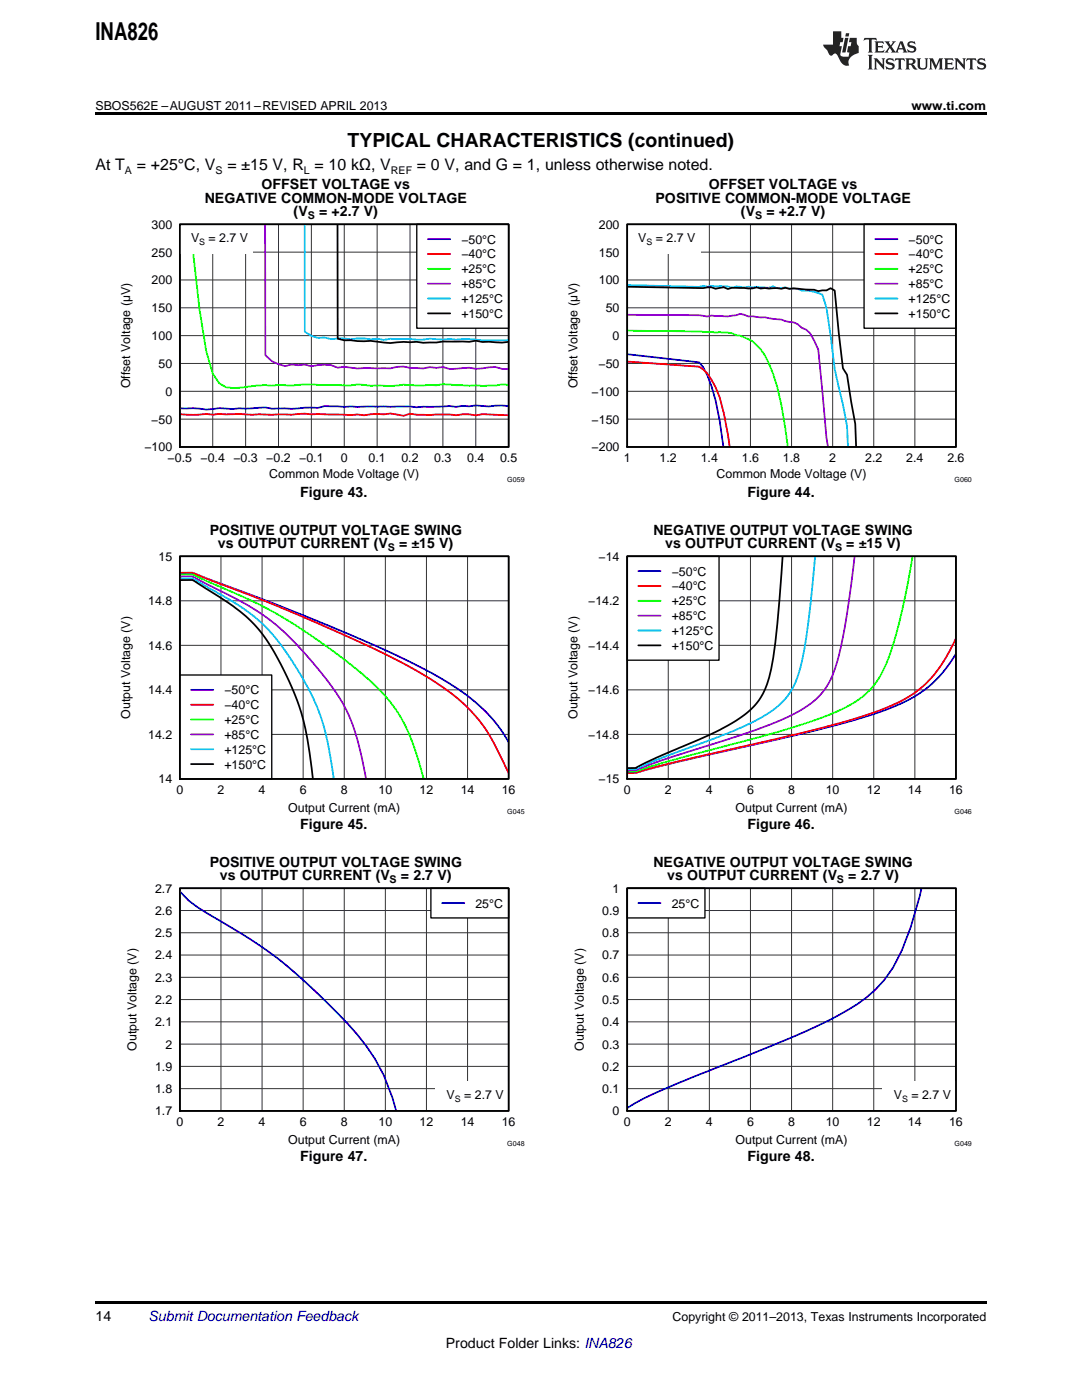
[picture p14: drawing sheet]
<svg xmlns="http://www.w3.org/2000/svg" width="216mm" height="279mm" viewBox="0 0 216 279" stroke-linecap="round" stroke-linejoin="round" font-family="sans-serif">
<defs><g id="words">
<text font-size="4.9" x="19" y="7.9">INA826</text>
<text font-size="3.9" x="69.4" y="29.3">TYPICAL CHARACTERISTICS (continued)</text>
<g font-size="3.2">
<text x="19" y="34">At T</text>
<text x="27.3" y="34">= +25°C, V</text>
<text x="45.4" y="34">= ±15 V, R = 10 kΩ, V</text>
<text x="83.2" y="34">= 0 V, and G = 1, unless otherwise noted.</text>
</g>
<g font-size="2.8">
<text x="40.9" y="40.4">NEGATIVE COMMON-MODE VOLTAGE</text>
<text x="52.2" y="37.7">OFFSET VOLTAGE vs</text>
<text x="130.8" y="40.4">POSITIVE COMMON-MODE VOLTAGE</text>
<text x="141.5" y="37.7">OFFSET VOLTAGE vs</text>
<text x="58.6" y="43.1">(V</text>
<text x="63.7" y="43.1">= +2.7 V)</text>
<text x="147.8" y="43.1">(V</text>
<text x="152.9" y="43.1">= +2.7 V)</text>
<text x="59.9" y="99.3">Figure 43.</text>
<text x="149.2" y="99.3">Figure 44.</text>
<text x="41.8" y="106.7">POSITIVE OUTPUT VOLTAGE SWING</text>
<text x="130.4" y="106.7">NEGATIVE OUTPUT VOLTAGE SWING</text>
<text x="43.5" y="109.4">vs OUTPUT CURRENT (V</text>
<text x="79.6" y="109.4">= ±15 V)</text>
<text x="132.8" y="109.4">vs OUTPUT CURRENT (V</text>
<text x="168.9" y="109.4">= ±15 V)</text>
<text x="59.9" y="165.5">Figure 45.</text>
<text x="149.2" y="165.5">Figure 46.</text>
<text x="41.8" y="172.9">POSITIVE OUTPUT VOLTAGE SWING</text>
<text x="130.4" y="172.9">NEGATIVE OUTPUT VOLTAGE SWING</text>
<text x="43.9" y="175.6">vs OUTPUT CURRENT (V</text>
<text x="80" y="175.6">= 2.7 V)</text>
<text x="133.1" y="175.6">vs OUTPUT CURRENT (V</text>
<text x="169.3" y="175.6">= 2.7 V)</text>
<text x="59.9" y="231.8">Figure 47.</text>
<text x="149.2" y="231.8">Figure 48.</text>
<text x="19" y="263.6">14</text>
<text x="89" y="269">Product Folder Links: INA826</text>
</g>
<text font-size="2.8" fill="#0000c8" x="29.6" y="263.6">Submit Documentation Feedback</text>
<g font-size="2.5">
<text x="19" y="21.9">SBOS562E –AUGUST 2011–REVISED APRIL 2013</text>
<text x="181.9" y="21.9">www.ti.com</text>
<text x="30.2" y="45.6">300</text>
<text x="119.5" y="45.6">200</text>
<text x="30.2" y="51.2">250</text>
<text x="38.1" y="48.4">V</text>
<text x="41.6" y="48.4">= 2.7 V</text>
<text x="92.1" y="48.6">−50°C</text>
<text x="92.1" y="51.6">−40°C</text>
<text x="119.5" y="51.2">150</text>
<text x="127.4" y="48.4">V</text>
<text x="130.9" y="48.4">= 2.7 V</text>
<text x="181.3" y="48.6">−50°C</text>
<text x="181.3" y="51.6">−40°C</text>
<text x="30.2" y="56.8">200</text>
<text x="92.1" y="54.5">+25°C</text>
<text x="92.1" y="57.5">+85°C</text>
<text x="119.5" y="56.8">100</text>
<text x="181.3" y="54.5">+25°C</text>
<text x="181.3" y="57.5">+85°C</text>
<text x="30.2" y="62.3">150</text>
<text x="92.1" y="60.5">+125°C</text>
<text x="92.1" y="63.4">+150°C</text>
<text x="120.9" y="62.3">50</text>
<text x="181.3" y="60.5">+125°C</text>
<text x="181.3" y="63.4">+150°C</text>
<text x="30.2" y="67.9">100</text>
<text x="122.2" y="67.9">0</text>
<text x="26" y="77.5" transform="rotate(-90 26 77.5)">Offset Voltage (µV)</text>
<text x="31.6" y="73.4">50</text>
<text x="115.2" y="77.5" transform="rotate(-90 115.2 77.5)">Offset Voltage (µV)</text>
<text x="119.4" y="73.4">−50</text>
<text x="33" y="79">0</text>
<text x="118.1" y="79">−100</text>
<text x="30.2" y="84.5">−50</text>
<text x="118.1" y="84.5">−150</text>
<text x="28.8" y="90.1">−100</text>
<text x="33.5" y="92.3">−0.5 −0.4 −0.3 −0.2 −0.1</text>
<text x="53.7" y="95.3">Common Mode Voltage (V)</text>
<text x="68" y="92.3">0</text>
<text x="73.5" y="92.3">0.1</text>
<text x="80.1" y="92.3">0.2</text>
<text x="86.7" y="92.3">0.3</text>
<text x="93.2" y="92.3">0.4</text>
<text x="99.8" y="92.3">0.5</text>
<text x="118.1" y="90.1">−200</text>
<text x="124.5" y="92.3">1</text>
<text x="131.6" y="92.3">1.2</text>
<text x="139.8" y="92.3">1.4</text>
<text x="143" y="95.3">Common Mode Voltage (V)</text>
<text x="148" y="92.3">1.6</text>
<text x="156.2" y="92.3">1.8</text>
<text x="165.5" y="92.3">2</text>
<text x="172.6" y="92.3">2.2</text>
<text x="180.8" y="92.3">2.4</text>
<text x="189" y="92.3">2.6</text>
<text x="31.6" y="111.9">15</text>
<text x="119.4" y="111.9">−14</text>
<text x="134" y="114.9">−50°C</text>
<text x="134" y="117.8">−40°C</text>
<text x="29.6" y="120.8">14.8</text>
<text x="117.4" y="120.8">−14.2</text>
<text x="134" y="120.8">+25°C</text>
<text x="134" y="123.8">+85°C</text>
<text x="29.6" y="129.7">14.6</text>
<text x="117.4" y="129.7">−14.4</text>
<text x="134" y="126.7">+125°C</text>
<text x="134" y="129.7">+150°C</text>
<text x="26" y="143.5" transform="rotate(-90 26 143.5)">Output Voltage (V)</text>
<text x="29.6" y="138.6">14.4</text>
<text x="44.8" y="138.6">−50°C</text>
<text x="44.8" y="141.5">−40°C</text>
<text x="115.2" y="143.5" transform="rotate(-90 115.2 143.5)">Output Voltage (V)</text>
<text x="117.4" y="138.6">−14.6</text>
<text x="29.6" y="147.5">14.2</text>
<text x="44.8" y="144.5">+25°C</text>
<text x="44.8" y="147.5">+85°C</text>
<text x="117.4" y="147.5">−14.8</text>
<text x="44.8" y="150.4">+125°C</text>
<text x="44.8" y="153.4">+150°C</text>
<text x="31.6" y="156.3">14</text>
<text x="35.2" y="158.5">0</text>
<text x="43.4" y="158.5">2</text>
<text x="51.6" y="158.5">4</text>
<text x="59.8" y="158.5">6</text>
<text x="68" y="158.5">8</text>
<text x="75.5" y="158.5">10</text>
<text x="83.7" y="158.5">12</text>
<text x="91.9" y="158.5">14</text>
<text x="100.1" y="158.5">16</text>
<text x="119.4" y="156.3">−15</text>
<text x="124.5" y="158.5">0</text>
<text x="132.7" y="158.5">2</text>
<text x="140.9" y="158.5">4</text>
<text x="149.1" y="158.5">6</text>
<text x="157.3" y="158.5">8</text>
<text x="164.8" y="158.5">10</text>
<text x="173" y="158.5">12</text>
<text x="181.2" y="158.5">14</text>
<text x="189.4" y="158.5">16</text>
<text x="57.5" y="162.1">Output Current (mA)</text>
<text x="146.8" y="162.1">Output Current (mA)</text>
<text x="30.9" y="178.2">2.7</text>
<text x="122.2" y="178.2">1</text>
<text x="30.9" y="182.6">2.6</text>
<text x="94.9" y="181.1">25°C</text>
<text x="120.2" y="182.6">0.9</text>
<text x="134" y="181.1">25°C</text>
<text x="30.9" y="191.5">2.4</text>
<text x="30.9" y="187">2.5</text>
<text x="120.2" y="191.5">0.7</text>
<text x="120.2" y="187">0.8</text>
<text x="30.9" y="195.9">2.3</text>
<text x="120.2" y="195.9">0.6</text>
<text x="30.9" y="200.4">2.2</text>
<text x="120.2" y="200.4">0.5</text>
<text x="27.3" y="209.7" transform="rotate(-90 27.3 209.7)">Output Voltage (V)</text>
<text x="30.9" y="204.8">2.1</text>
<text x="33" y="209.3">2</text>
<text x="116.5" y="209.7" transform="rotate(-90 116.5 209.7)">Output Voltage (V)</text>
<text x="120.2" y="209.3">0.3</text>
<text x="120.2" y="204.8">0.4</text>
<text x="30.9" y="213.7">1.9</text>
<text x="120.2" y="213.7">0.2</text>
<text x="30.9" y="218.2">1.8</text>
<text x="89.1" y="219.4">V</text>
<text x="92.6" y="219.4">= 2.7 V</text>
<text x="120.2" y="218.2">0.1</text>
<text x="178.4" y="219.4">V</text>
<text x="181.9" y="219.4">= 2.7 V</text>
<text x="30.9" y="222.6">1.7</text>
<text x="35.2" y="224.8">0</text>
<text x="43.4" y="224.8">2</text>
<text x="51.6" y="224.8">4</text>
<text x="59.8" y="224.8">6</text>
<text x="68" y="224.8">8</text>
<text x="75.5" y="224.8">10</text>
<text x="83.7" y="224.8">12</text>
<text x="91.9" y="224.8">14</text>
<text x="100.1" y="224.8">16</text>
<text x="122.2" y="222.6">0</text>
<text x="124.5" y="224.8">0</text>
<text x="132.7" y="224.8">2</text>
<text x="140.9" y="224.8">4</text>
<text x="149.1" y="224.8">6</text>
<text x="157.3" y="224.8">8</text>
<text x="164.8" y="224.8">10</text>
<text x="173" y="224.8">12</text>
<text x="181.2" y="224.8">14</text>
<text x="189.4" y="224.8">16</text>
<text x="57.5" y="228.3">Output Current (mA)</text>
<text x="146.8" y="228.3">Output Current (mA)</text>
<text x="134.2" y="263.6">Copyright © 2011–2013, Texas Instruments Incorporated</text>
</g>
<g font-size="2.1">
<text x="24.9" y="34.6">A</text>
<text x="43" y="34.6">S</text>
<text x="60.6" y="34.6">L</text>
<text x="78" y="34.6">REF</text>
<text x="61.4" y="43.7">S</text>
<text x="150.7" y="43.7">S</text>
<text x="77.4" y="109.9">S</text>
<text x="166.6" y="109.9">S</text>
<text x="77.8" y="176.2">S</text>
<text x="167" y="176.2">S</text>
</g>
<g font-size="1.8">
<text x="39.8" y="48.8">S</text>
<text x="129" y="48.8">S</text>
<text x="90.7" y="219.8">S</text>
<text x="180" y="219.8">S</text>
</g>
<g font-size="1.4">
<text x="101.2" y="96.3">G059</text>
<text x="190.5" y="96.3">G060</text>
<text x="101.2" y="162.5">G045</text>
<text x="190.5" y="162.5">G046</text>
<text x="101.2" y="228.8">G048</text>
<text x="190.5" y="228.8">G049</text>
</g>
</g></defs>
<path d="M19 259.7h177.8v.5h-177.8z" fill="#000"/>
<g fill="#fff">
<path d="M66.9 233.5h.3v.7h-.3z"/>
<path d="M156.1 233.5h.4v.7h-.4z"/>
</g>
<path d="M35.9 177.3h65.6v44.4h-65.6z" fill="none" stroke="#000" stroke-width=".26"/>
<g fill="none" stroke="#333" stroke-width=".2">
<path d="M35.9 177.3h65.6v44.4h-65.6zM44.1 177.3v44.4M52.3 177.3v44.4M60.5 177.3v44.4M68.7 177.3v44.4M76.9 177.3v44.4M85.1 177.3v44.4M93.3 177.3v44.4M35.9 199.5h65.6M35.9 195h65.6M35.9 190.6h65.6M35.9 186.2h65.6"/>
<path d="M35.9 181.7h65.6M35.9 217.3h65.6M35.9 212.8h65.6M35.9 208.4h65.6M35.9 203.9h65.6"/>
</g>
<path d="M35.9 177.9a24.8 24.8 0 0 0 7.1 5.3 92 92 0 0 1 22.9 17.6 49.4 49.4 0 0 1 10.7 13.8l1.7 4.5 .8 2.7" fill="none" stroke="#00f" stroke-width=".35"/>
<path d="M86 177.3h15.5v5.9h-15.5z" fill="#fff"/>
<path d="M86 177.3h15.5v5.9h-15.5z" fill="none" stroke="#000" stroke-width=".26"/>
<path d="M88.2 180.2h4.4" fill="none" stroke="#00f" stroke-width=".35"/>
<path d="M86.9 215.8h14.6v5.9h-14.6z" fill="#fff"/>
<path d="M35.9 177.3h65.6v44.4h-65.6z" fill="none" stroke="#000" stroke-width=".35"/>
<path d="M125.1 177.3h65.6v44.4h-65.6z" fill="none" stroke="#000" stroke-width=".26"/>
<g fill="none" stroke="#333" stroke-width=".2">
<path d="M125.1 177.3h65.6v44.4h-65.6zM133.3 177.3v44.4M141.5 177.3v44.4M149.7 177.3v44.4M157.9 177.3v44.4M166.1 177.3v44.4M174.3 177.3v44.4M182.5 177.3v44.4M125.1 199.5h65.6M125.1 195h65.6M125.1 190.6h65.6M125.1 186.2h65.6"/>
<path d="M125.1 181.7h65.6M125.1 217.3h65.6M125.1 212.8h65.6M125.1 208.4h65.6M125.1 203.9h65.6"/>
</g>
<path d="M183.9 177.2a59.7 59.7 0 0 1-5.7 15.9 26.1 26.1 0 0 1-10.6 9.4 224.4 224.4 0 0 1-23 9.9l-3.5 1.5a148 148 0 0 0-14.2 6.2l-1.8 1" fill="none" stroke="#00f" stroke-width=".35"/>
<path d="M125.1 177.3h15.6v5.9h-15.6z" fill="#fff"/>
<path d="M125.1 177.3h15.6v5.9h-15.6z" fill="none" stroke="#000" stroke-width=".26"/>
<path d="M127.4 180.2h4.4" fill="none" stroke="#00f" stroke-width=".35"/>
<path d="M176.1 215.8h14.6v5.9h-14.6z" fill="#fff"/>
<path d="M125.1 177.3h65.6v44.4h-65.6z" fill="none" stroke="#000" stroke-width=".35"/>
<g fill="#fff">
<path d="M66.9 167.3h.3v.7h-.3z"/>
<path d="M156.1 167.3h.4v.7h-.4z"/>
</g>
<path d="M35.9 111h65.6v44.5h-65.6z" fill="none" stroke="#000" stroke-width=".26"/>
<path d="M35.9 111h65.6v44.5h-65.6zM35.9 119.9h65.6M44.1 111v44.5M52.3 111v44.5M60.5 111v44.5M68.7 111v44.5M76.9 111v44.5M85.1 111v44.5M93.3 111v44.5M35.9 137.7h65.6M35.9 128.8h65.6M35.9 146.6h65.6" fill="none" stroke="#333" stroke-width=".2"/>
<path d="M35.9 114.3h.4a6.1 6.1 0 0 1 3.7 .6l16 6.1 14 5.7 9 4 5.7 2.9 3.3 1.8a36.1 36.1 0 0 1 12.7 11.4l.8 1.3" fill="none" stroke="#00f" stroke-width=".35"/>
<path d="M35.9 114.4a6.6 6.6 0 0 1 4.1 .6l14.4 5.6 14.3 6.1 10.3 4.9 6.5 3.7a33.7 33.7 0 0 1 14.8 16.5l1.2 2.5" fill="none" stroke="#f00" stroke-width=".35"/>
<path d="M35.9 114.7h.4a5.3 5.3 0 0 1 3.7 .7l10.3 4.5 4.9 2.6 6.6 4.1 7.8 5.7a41.3 41.3 0 0 1 10.2 10.6 47.1 47.1 0 0 1 4.8 12.6" fill="none" stroke="#0f0" stroke-width=".35"/>
<path d="M35.9 115.1h.4a4.8 4.8 0 0 1 3.7 .8l6.6 3.3a44.9 44.9 0 0 1 15.6 12.8 49.3 49.3 0 0 1 7.4 10.6 53.4 53.4 0 0 1 3.5 12.9" fill="none" stroke="#9400d3" stroke-width=".35"/>
<path d="M35.9 115.5h.4a4.5 4.5 0 0 1 3.7 .9l4.1 2.3a34.8 34.8 0 0 1 14.8 14.2 44.7 44.7 0 0 1 7.4 20.3l.3 2.3" fill="none" stroke="#00bfff" stroke-width=".35"/>
<path d="M35.9 115.8h1.7a3.3 3.3 0 0 1 2.4 1l2.5 1.5a30.8 30.8 0 0 1 12.7 12.7 53.6 53.6 0 0 1 7 22.2l.2 2.3" fill="none" stroke="#000" stroke-width=".35"/>
<path d="M35.9 134.7h18.3v20.8h-18.3z" fill="#fff"/>
<path d="M125.1 111h65.6v44.5h-65.6zM35.9 134.7h18.3v20.8h-18.3z" fill="none" stroke="#000" stroke-width=".26"/>
<path d="M38.1 137.7h4.5M190.7 130.5a24.7 24.7 0 0 1-14.3 11.3l-5.7 1.8-7.4 2-28.7 6.6-7 1.8a4.3 4.3 0 0 1-2.4 .3" fill="none" stroke="#00f" stroke-width=".35"/>
<path d="M190.7 127.4a26.5 26.5 0 0 1-7.7 10.5 45.4 45.4 0 0 1-13.5 5.9l-8.6 2.3-25.1 5.7-8.2 2.2a4.2 4.2 0 0 1-2.4 .2M38.1 140.6h4.5" fill="none" stroke="#f00" stroke-width=".35"/>
<path d="M182.1 111a110.1 110.1 0 0 1-5.3 21.5 17.5 17.5 0 0 1-10.6 9.8l-4.1 1.6-5.3 1.7-21 5.6-6.9 2.1a7.4 7.4 0 0 1-3.7 .7M38.1 143.6h4.5" fill="none" stroke="#0f0" stroke-width=".35"/>
<path d="M170.5 111a122.8 122.8 0 0 1-3.9 22.5 15.6 15.6 0 0 1-9 9.4l-4.1 1.8-3.7 1.3-16 5.1-4.9 1.8a6.6 6.6 0 0 1-3.7 .9M38.1 146.6h4.5" fill="none" stroke="#9400d3" stroke-width=".35"/>
<path d="M162.7 111a152.7 152.7 0 0 1-3.1 22.6 15.6 15.6 0 0 1-9 10.3l-5.7 2.6-12.7 4.7-4.6 1.9a3.9 3.9 0 0 1-2.4 .4M38.1 149.5h4.5" fill="none" stroke="#00bfff" stroke-width=".35"/>
<path d="M35.9 111h65.6v44.5h-65.6zM156.2 111l-.3 3.4a179.6 179.6 0 0 1-2 19.1 14.7 14.7 0 0 1-8.2 11l-4.1 2.2-10.7 4.5-3.3 1.6a3.6 3.6 0 0 1-2.4 .5M38.1 152.5h4.5" fill="none" stroke="#000" stroke-width=".35"/>
<path d="M125.1 111h65.6v44.5h-65.6zM125.1 119.9h65.6M133.3 111v44.5M141.5 111v44.5M149.7 111v44.5M157.9 111v44.5M166.1 111v44.5M174.3 111v44.5M182.5 111v44.5M125.1 137.7h65.6M125.1 128.8h65.6M125.1 146.6h65.6" fill="none" stroke="#333" stroke-width=".2"/>
<path d="M125.1 111h18.4v20.8h-18.4z" fill="#fff"/>
<path d="M125.1 111h18.4v20.8h-18.4z" fill="none" stroke="#000" stroke-width=".26"/>
<path d="M127.4 114h4.4" fill="none" stroke="#00f" stroke-width=".35"/>
<path d="M127.4 116.9h4.4" fill="none" stroke="#f00" stroke-width=".35"/>
<path d="M127.4 119.9h4.4" fill="none" stroke="#0f0" stroke-width=".35"/>
<path d="M127.4 122.9h4.4" fill="none" stroke="#9400d3" stroke-width=".35"/>
<path d="M127.4 125.8h4.4" fill="none" stroke="#00bfff" stroke-width=".35"/>
<path d="M125.1 111h65.6v44.5h-65.6zM127.4 128.8h4.4" fill="none" stroke="#000" stroke-width=".35"/>
<g fill="#fff">
<path d="M66.9 101h.3v.7h-.3z"/>
<path d="M156.1 101h.4v.7h-.4z"/>
</g>
<path d="M35.9 44.8h65.6v44.4h-65.6z" fill="none" stroke="#000" stroke-width=".26"/>
<g fill="none" stroke="#333" stroke-width=".2">
<path d="M35.9 44.8h65.6v44.4h-65.6zM35.9 55.9h65.6M35.9 50.3h65.6M42.4 44.8v44.4M49 44.8v44.4M55.6 44.8v44.4M62.1 44.8v44.4M68.7 44.8v44.4M75.3 44.8v44.4M81.8 44.8v44.4M88.4 44.8v44.4M94.9 44.8v44.4"/>
<path d="M35.9 78.1h65.6M35.9 72.5h65.6M35.9 67h65.6M35.9 61.4h65.6M35.9 83.6h65.6"/>
</g>
<path d="M101.5 81l-2.6-.1-1.3 .2-2.7-.2-3.9 .3-1.3-.2-6.6 .3-1.3-.2-13.1 .1-3.9-.1-1.4 .3h-2.6a22 22 0 0 1-5.2 .1l-1.3 .1-1.4-.3-6.5 .3a14.9 14.9 0 0 0-5.3 .1 22.3 22.3 0 0 0-5.2-.2" fill="none" stroke="#00f" stroke-width=".35"/>
<path d="M35.9 82.7l2.6 .1 2.6-.2 1.3 .2 1.4-.2h3.9l2.6 .2h7.9l2.6-.3 1.3 .2 1.3-.1 6.6 .2 1.3-.1 1.3 .2 2.7-.3 1.3 .1 1.3-.2 2.6 .5 1.3-.4 3.9 .2 4-.1 1.3 .2 1.3-.2 2.6 .2 1.3-.2 5.3 .1" fill="none" stroke="#f00" stroke-width=".35"/>
<path d="M38.1 44.7l.4 5.5 1.3 11.6 1.3 8.2 1.3 4.6 1.4 1.9 1.3 .8a15.3 15.3 0 0 0 5.2-.2l2.6-.3 1.4 .2 1.3-.2a19.8 19.8 0 0 0 5.2-.1l7.9 .2 2.6-.2 2.6 .3h1.4a19.6 19.6 0 0 0 5.2-.2l6.6 .1 1.3-.2a57.9 57.9 0 0 0 11.8 0l1.3 .1" fill="none" stroke="#0f0" stroke-width=".35"/>
<path d="M52.9 44.7v26.2l1.4 1.2 1.3 .6 1.3 .4 1.3-.4 1.3 .2 1.3-.1 1.3 .3a7.9 7.9 0 0 1 5.3 .3l1.3-.2a16.6 16.6 0 0 0 5.2 .3h4l1.3-.3 1.3-.1 1.3 .3 2.6 .1 1.3-.2 1.4 .1 1.3-.1 1.3 .3 3.9-.2 1.3 .2 4-.3 1.3 .3h1.3" fill="none" stroke="#9400d3" stroke-width=".35"/>
<path d="M60.8 44.7v21.5l1.3 .8 1.3 .4h1.4l1.3 .3 1.3-.1 2.6 .1 2.6-.2 1.3 .2 1.4-.1 1.3 .2 1.3-.2 5.2 .2 2.6-.2 2.7 .2 1.3-.2 1.3 .2a19.1 19.1 0 0 1 5.2 .1h5.3" fill="none" stroke="#00bfff" stroke-width=".35"/>
<path d="M67.3 44.7l.1 22.9 1.3 .3 3.9 .2 1.3-.1a20.7 20.7 0 0 0 6.6 .2h2.6a21.5 21.5 0 0 0 5.3 0h5.2l1.3-.2 1.3 .3 1.4-.1a11.2 11.2 0 0 0 3.9 0" fill="none" stroke="#000" stroke-width=".35"/>
<path d="M83.2 44.8h18.3v20.7h-18.3z" fill="#fff"/>
<path d="M83.2 44.8h18.3v20.7h-18.3z" fill="none" stroke="#000" stroke-width=".26"/>
<path d="M85.4 47.7h4.4" fill="none" stroke="#00f" stroke-width=".35"/>
<path d="M85.4 50.7h4.4" fill="none" stroke="#f00" stroke-width=".35"/>
<path d="M85.4 53.7h4.4" fill="none" stroke="#0f0" stroke-width=".35"/>
<path d="M85.4 56.6h4.4" fill="none" stroke="#9400d3" stroke-width=".35"/>
<path d="M85.4 59.6h4.4" fill="none" stroke="#00bfff" stroke-width=".35"/>
<path d="M85.4 62.5h4.4" fill="none" stroke="#000" stroke-width=".35"/>
<path d="M35.9 44.8h14.6v5.9h-14.6z" fill="#fff"/>
<path d="M35.9 44.8h65.6v44.4h-65.6zM125.1 57.2l15.2 .3 1.7-.2 .8 .3 1.6-.3 .8 .4 .9-.3 1.6 .1a8.3 8.3 0 0 0 3.3-.1l.8 .2 3.3-.1 .8 .1 .8-.2 .8 .3 .9-.2 4.1 .3 .8 .3 1.6-.1 .8-.5 .9 .5 1.6 15.5 .8 1.3 1.7 9.8 .1 4.7" fill="none" stroke="#000" stroke-width=".35"/>
<path d="M125.1 44.8h65.6v44.4h-65.6z" fill="none" stroke="#000" stroke-width=".26"/>
<g fill="none" stroke="#333" stroke-width=".2">
<path d="M125.1 44.8h65.6v44.4h-65.6zM125.1 55.9h65.6M125.1 50.3h65.6M133.3 44.8v44.4M141.5 44.8v44.4M149.7 44.8v44.4M157.9 44.8v44.4M166.1 44.8v44.4M174.3 44.8v44.4M182.5 44.8v44.4M125.1 78.1h65.6M125.1 72.5h65.6"/>
<path d="M125.1 67h65.6M125.1 61.4h65.6M125.1 83.6h65.6"/>
</g>
<path d="M125.1 70.7l14.4 1.6 .8 1a31.6 31.6 0 0 1 3.3 10.6l.8 5.4" fill="none" stroke="#00f" stroke-width=".35"/>
<path d="M125.1 72.2l14.4 1a7.8 7.8 0 0 1 3.3 4.1l.8 2 .8 3.1 1.2 6.9" fill="none" stroke="#f00" stroke-width=".35"/>
<path d="M125.1 66l18.5 .3a7.9 7.9 0 0 1 3.3 .6 7.9 7.9 0 0 1 5.7 4 32.5 32.5 0 0 1 3.3 9.8l1.3 8.6" fill="none" stroke="#0f0" stroke-width=".35"/>
<path d="M125.1 62.8l14.4 .1 1.6 .3 .9-.2h1.6a7.5 7.5 0 0 0 4.1-.4l1.6 .6 3.3 .1 3.3 .5 .8 .3 1.7 .2 .8 .4 .8 .7 .8 .4 .8 .7 1.7 3.3 1.6 17.6 .3 1.9" fill="none" stroke="#9400d3" stroke-width=".35"/>
<path d="M125.1 56.9l14.4 .4 .8-.3 .8 .2 .9-.2 .8 .2a7.9 7.9 0 0 1 3.3 .2l.8-.2 1.6 .2 .8-.2 .9 .2 .8-.2 2.4 .2 .9-.2 .8 .3 1.6-.1 .8 .2 1.7 .1 .8 .3a8.3 8.3 0 0 1 4.1 .8l.8 2.6 1.7 12.3 1.6 7 .8 4.3 .2 4.3" fill="none" stroke="#00bfff" stroke-width=".35"/>
<path d="M172.4 44.8h18.4v20.7h-18.4z" fill="#fff"/>
<path d="M172.4 44.8h18.4v20.7h-18.4z" fill="none" stroke="#000" stroke-width=".26"/>
<path d="M174.6 47.7h4.5" fill="none" stroke="#00f" stroke-width=".35"/>
<path d="M174.6 50.7h4.5" fill="none" stroke="#f00" stroke-width=".35"/>
<path d="M174.6 53.7h4.5" fill="none" stroke="#0f0" stroke-width=".35"/>
<path d="M174.6 56.6h4.5" fill="none" stroke="#9400d3" stroke-width=".35"/>
<path d="M174.6 59.6h4.5" fill="none" stroke="#00bfff" stroke-width=".35"/>
<path d="M174.6 62.5h4.5" fill="none" stroke="#000" stroke-width=".35"/>
<path d="M125.1 44.8h14.7v5.9h-14.7z" fill="#fff"/>
<path d="M125.1 44.8h65.6v44.4h-65.6z" fill="none" stroke="#000" stroke-width=".35"/>
<path d="M19 22.5h177.8v.5h-177.8z" fill="#000"/>
<g fill="#231f20">
<path d="M172.5 7.6l-.1 .5 .4-.2h.6v.1v2.1l-.2 .4h.9l-.2-.4v-2.1l.1-.1h.5l.5 .2-.2-.5zM174.5 8.3l.2 .3v1.5l-.2 .4h1.8l.2-.6a1.04 1.04 0 0 1-1.3 .2v-.7h.6l.3 .2v-.6l-.3 .2h-.6v-.6l.8-.1 .4 .3-.2-.5zM176.5 8.3l.9 1.1-.9 1.1h.8l-.2-.2 .4-.7 .5 .7-.2 .2h1.5l-.2-.2 .2-.4h.9l.1 .4-.2 .2h1l-.3-.3-.7-1.9h-.5l-.9 2-.8-1 .9-1h-.8l.1 .3-.4 .5-.3-.6 .1-.2zM179.7 8.6l.4 1h-.7zM181.3 8.4a.63 .63 0 0 0-.2 .7 .63 .63 0 0 0 .6 .4l.6 .2 .1 .2a.75 .75 0 0 1-.7 .4 .75 .75 0 0 1-.6-.5l.1 .7 .1-.1a1.11 1.11 0 0 0 1.5-.6 1.13 1.13 0 0 0-1.2-.8l-.1-.4a1.04 1.04 0 0 1 1.2 .2l-.2-.5-.2 .1-.4-.2zM173.2 10.9l.2 .4v2.2l-.2 .4h1l-.3-.4v-2.2l.3-.4zM174.3 11.6l.3 .4v1.5l-.3 .4h.8l-.2-.4v-1.3l1.5 1.7v-1.9l.2-.4h-.7l.2 .4v.9l-1.1-1.3zM177 11.8a.62 .62 0 0 0-.2 .7 .62 .62 0 0 0 .6 .4l.6 .1 .1 .3a.76 .76 0 0 1-.7 .3 .76 .76 0 0 1-.7-.4l.2 .7 .1-.1a1.11 1.11 0 0 0 1.5-.6 1.13 1.13 0 0 0-1.2-.8l-.1-.4a1.04 1.04 0 0 1 1.2 .2l-.2-.6-.2 .1-.5-.1zM178.7 11.6l-.2 .6a.61 .61 0 0 1 .8-.3v1.6l-.2 .4h.9l-.2-.4v-1.6a.63 .63 0 0 1 .7 .3l-.1-.6zM180.6 11.6l.3 .4v1.5l-.3 .4h1l-.2-.2-.1-.8 .6 .2a.76 .76 0 0 0 1.2 .7l-1-1a.58 .58 0 0 0 .6-.5 .58 .58 0 0 0-.5-.6zM181.4 11.9h.1a.45 .45 0 0 1 .5 .1 .45 .45 0 0 1 .1 .5l-.8 .2zM182.9 11.6l.2 .2a2.17 2.17 0 0 0 .3 1.9 .99 .99 0 0 0 1.6-.6v-1.1l.2-.4h-.7l.2 .2a1.92 1.92 0 0 1-.2 1.8 .6 .6 0 0 1-.9-.5v-1.1l.2-.4zM185.4 11.6l.2 .4v1.5l-.2 .4h.7l-.2-.4v-1.4l.8 1.8 .8-1.8v1.4l-.2 .4h.9l-.2-.4v-1.5l.2-.4h-.8l-.6 1.5-.6-1.5zM188.4 11.6l.2 .4v1.5l-.2 .4h1.8l.1-.6a1.04 1.04 0 0 1-1.2 .1v-.6h.5l.4 .2v-.6l-.4 .2h-.5v-.7h.8l.3 .3-.1-.6zM190.5 11.6l.2 .4v1.5l-.2 .4h.7l-.2-.4v-1.3l1.5 1.7v-1.9l.2-.4h-.7l.2 .4v.9l-1.1-1.3zM192.9 11.6l-.1 .6a.61 .61 0 0 1 .7-.3l.1 1.6-.3 .4h1l-.3-.4 .1-1.6a.63 .63 0 0 1 .7 .3l-.1-.6zM195.2 11.8a.62 .62 0 0 0-.2 .7 .62 .62 0 0 0 .6 .4l.6 .1 .1 .3a.76 .76 0 0 1-.7 .3 .76 .76 0 0 1-.6-.4l.1 .7 .1-.1a1.11 1.11 0 0 0 1.6-.6 1.13 1.13 0 0 0-1.3-.8l-.1-.4a1.04 1.04 0 0 1 1.2 .2l-.1-.6-.2 .1-.5-.1z"/>
<path d="M166.2 6.3v2.6h-1.9v.4l.8 .9a.91 .91 0 0 0 1 .8 .56 .56 0 0 1 .5-.3 .56 .56 0 0 1 .5 .3l.4 .8a1.53 1.53 0 0 0 1.9 1.2 1.54 1.54 0 0 1 1-2.1l.9-.3v-1.4a1.52 1.52 0 0 1-.4-1.6h-1.3l-.2 .8h.5l-.2 .8h-.5l-.1 1v.2l.4 .1-.2 .8a1.93 1.93 0 0 1-1.6-.3l.3-1.8h-.5l.2-.8h.4l.2-.8h-.4v-1.3zM168.6 7.6l-.6 2.9h.7l.6-2.9zM168.8 6.6l-.1 .7h.6l.2-.7z"/>
</g>
<use href="#words"/>
</svg>
